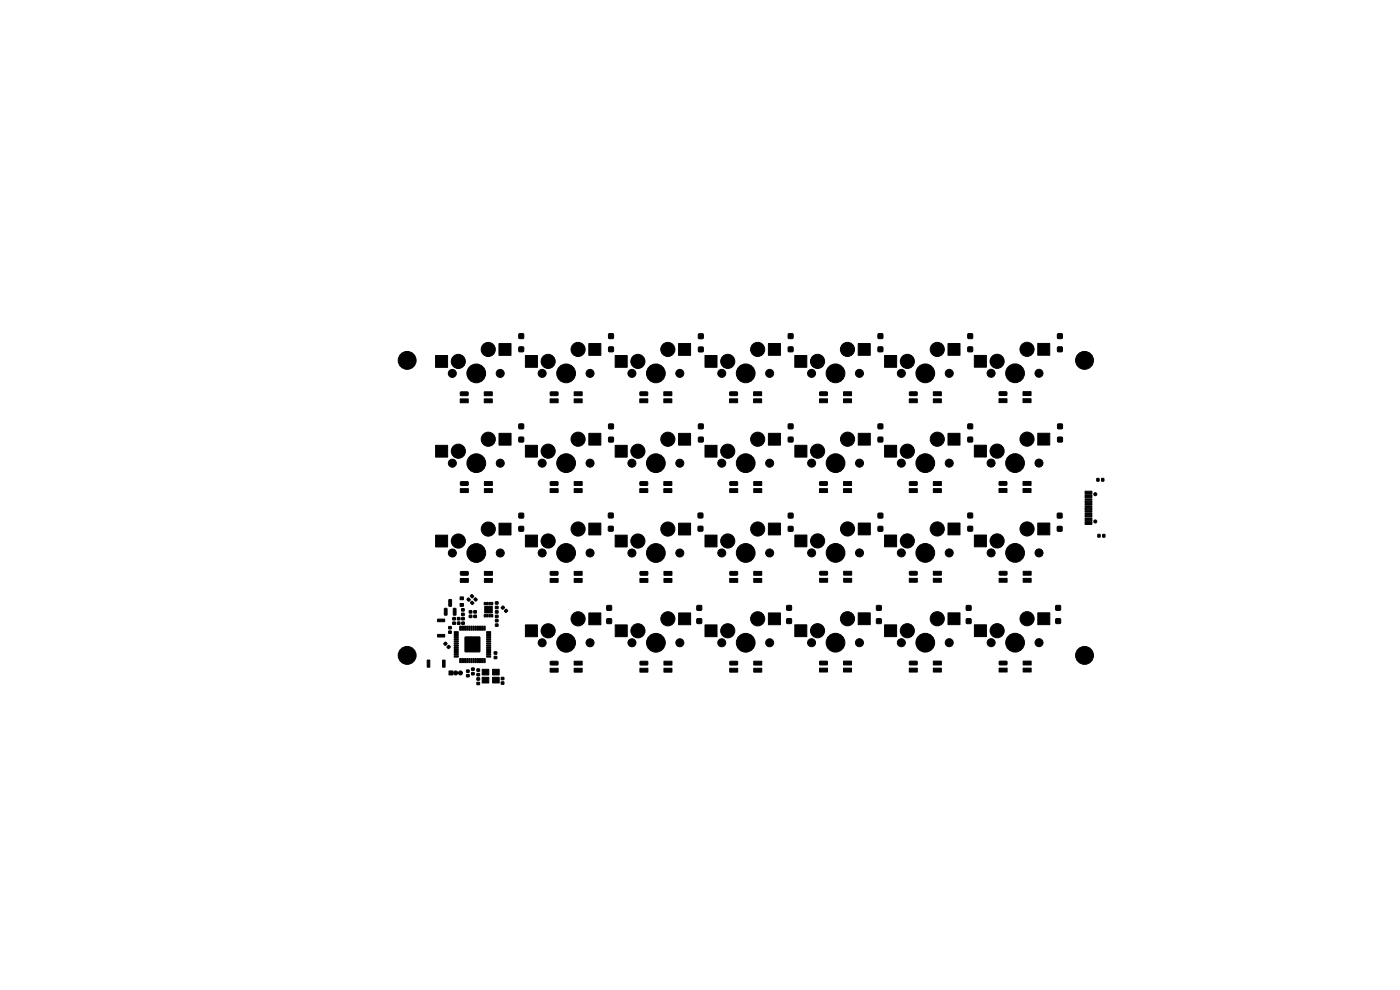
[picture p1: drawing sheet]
<svg xmlns="http://www.w3.org/2000/svg" width="297mm" height="210mm" viewBox="0 0 297 210" stroke-linecap="round" stroke-linejoin="round" font-family="sans-serif">
<g fill="#000" stroke="#000" stroke-width=".21">
<path d="M92.4 75.4h2.6v2.5h-2.6zM105.9 72.9h2.5v2.5h-2.5zM110.1 73.6h1v1h-1zM110.1 70.8h1v1h-1zM111.5 75.4h2.5v2.5h-2.5zM124.9 72.9h2.6v2.5h-2.6zM129.2 73.6h.9v1h-.9zM129.2 70.8h.9v1h-.9zM130.5 75.4h2.6v2.5h-2.6zM144 72.9h2.5v2.5h-2.5zM148.2 73.6h1v1h-1zM148.2 70.8h1v1h-1z"/>
<path d="M149.6 75.4h2.5v2.5h-2.5zM163 72.9h2.6v2.5h-2.6zM167.3 73.6h.9v1h-.9zM167.3 70.8h.9v1h-.9zM168.6 75.4h2.6v2.5h-2.6zM182.1 72.9h2.5v2.5h-2.5zM186.3 73.6h1v1h-1zM186.3 70.8h1v1h-1zM187.7 75.4h2.5v2.5h-2.5zM201.1 72.9h2.6v2.5h-2.6zM205.4 73.6h.9v1h-.9zM205.4 70.8h.9v1h-.9z"/>
<path d="M206.7 75.4h2.6v2.5h-2.6zM220.2 72.9h2.5v2.5h-2.5zM224.4 73.6h.9v1h-.9zM224.4 70.8h.9v1h-.9zM92.4 94.5h2.6v2.5h-2.6zM97.7 83.2l1.5-.1 .1 .7-.2 .1h-1.3l-.2-.2zM97.6 84.6h1.7v.8h-1.7zM102.7 84.6h1.7v.8h-1.7zM102.7 83.1h1.7v.8h-1.7zM105.9 91.9h2.5v2.5h-2.5zM110.1 92.8h1v.9h-1zM110.1 90h1v.9h-1z"/>
<path d="M111.5 94.5h2.5v2.5h-2.5zM116.8 83.2l1.5-.1 .1 .7-.2 .1h-1.4l-.1-.2zM116.7 84.6h1.7v.8h-1.7zM121.8 84.6h1.7v.8h-1.7zM121.8 83.1h1.7v.8h-1.7zM124.9 91.9h2.6v2.5h-2.6zM129.2 92.8h.9v.9h-.9zM129.2 90h.9v.9h-.9zM130.5 94.5h2.6v2.5h-2.6zM135.8 83.2l1.5-.1 .1 .7-.2 .1h-1.3l-.2-.2zM135.7 84.6h1.7v.8h-1.7zM140.8 84.6h1.7v.8h-1.7z"/>
<path d="M140.8 83.1h1.7v.8h-1.7zM144 91.9h2.5v2.5h-2.5zM148.2 92.8h1v.9h-1zM148.2 90h1v.9h-1zM149.6 94.5h2.5v2.5h-2.5zM154.8 83.2l1.6-.1 .1 .7-.2 .1h-1.4l-.1-.2zM154.8 84.6h1.7v.8h-1.7zM159.9 84.6h1.7v.8h-1.7zM159.9 83.1h1.7v.8h-1.7zM163 91.9h2.6v2.5h-2.6zM167.3 92.8h.9v.9h-.9zM167.3 90h.9v.9h-.9z"/>
<path d="M168.6 94.5h2.6v2.5h-2.6zM173.9 83.2l1.5-.1 .1 .7-.2 .1h-1.3l-.1-.2zM173.9 84.6h1.7v.8h-1.7zM179 84.6h1.7v.8h-1.7zM179 83.1h1.7v.8h-1.7zM182.1 91.9h2.5v2.5h-2.5zM186.3 92.8h1v.9h-1zM186.3 90h1v.9h-1zM187.7 94.5h2.5v2.5h-2.5zM193 83.2l1.5-.1 .1 .7-.2 .1h-1.4l-.1-.2zM192.9 84.6h1.7v.8h-1.7zM198 84.6h1.7v.8h-1.7z"/>
<path d="M198 83.1h1.7v.8h-1.7zM201.1 91.9h2.6v2.5h-2.6zM205.4 92.8h.9v.9h-.9zM205.4 90h.9v.9h-.9zM206.7 94.4h2.6v2.5h-2.6zM212 83.1h1.5l.1 .7-.2 .1h-1.3l-.2-.2zM211.9 84.6h1.7v.8h-1.7zM217 84.6h1.7v.8h-1.7zM217 83.1h1.7v.8h-1.7zM220.2 91.9h2.5v2.5h-2.5zM224.4 92.8h1v.9h-1zM224.4 90h1v.9h-1z"/>
<path d="M92.4 113.5h2.6v2.5h-2.6zM97.7 102.2h1.5l.1 .7-.2 .1h-1.3l-.1-.2zM97.7 103.7h1.7v.8h-1.7zM102.8 103.7h1.7v.8h-1.7zM102.8 102.2h1.7v.8h-1.7zM105.9 111h2.5v2.5h-2.5zM110.1 111.7h1v1h-1zM110.1 108.9h1v1h-1zM111.5 113.5h2.5v2.5h-2.5zM116.8 102.2h1.5l.1 .7-.2 .1h-1.4l-.1-.2zM116.7 103.7h1.7v.8h-1.7zM121.8 103.7h1.7v.8h-1.7z"/>
<path d="M121.8 102.2h1.7v.8h-1.7zM124.9 111h2.6v2.5h-2.6zM129.1 111.7h1v.9h-1zM129.1 108.9h1v.9h-1zM130.5 113.5h2.6v2.5h-2.6zM135.8 102.2h1.5l.1 .7-.2 .1h-1.3l-.2-.2zM135.7 103.7h1.7v.8h-1.7zM140.8 103.7h1.7v.8h-1.7zM140.8 102.2h1.7v.8h-1.7zM144 111h2.5v2.5h-2.5zM148.1 111.7h1v.9h-1zM148.1 108.9h1v.9h-1z"/>
<path d="M149.6 113.5h2.5v2.5h-2.5zM154.9 102.2h1.5l.1 .7-.2 .1h-1.4l-.1-.2zM154.8 103.7h1.7v.8h-1.7zM159.9 103.7h1.7v.8h-1.7zM159.9 102.2h1.7v.8h-1.7zM163 111h2.6v2.5h-2.6zM167.3 111.7h.9v1h-.9zM167.3 108.9h.9v1h-.9zM168.6 113.5h2.6v2.5h-2.6zM173.9 102.2h1.5l.1 .7-.2 .1h-1.3l-.1-.2zM173.9 103.7h1.7v.8h-1.7zM179 103.7h1.7v.8h-1.7z"/>
<path d="M179 102.2h1.7v.8h-1.7zM182.1 111h2.5v2.5h-2.5zM186.3 111.7h1v1h-1zM186.3 108.9h1v1h-1zM187.7 113.5h2.5v2.5h-2.5zM193 102.2h1.5l.1 .7-.2 .1h-1.4l-.1-.2zM192.9 103.7h1.7v.8h-1.7zM198 103.7h1.7v.8h-1.7zM198 102.2h1.7v.8h-1.7zM201.1 111h2.6v2.5h-2.6zM205.4 111.7h.9v.9h-.9zM205.4 108.9h.9v.9h-.9z"/>
<path d="M206.7 113.5h2.6v2.5h-2.6zM212 102.2h1.5l.1 .6-.2 .2-1.3-.1-.2-.1zM211.9 103.6h1.7v.9h-1.7zM217 103.6h1.7v.9h-1.7zM217 102.1h1.7v.9h-1.7zM220.2 111h2.5v2.5h-2.5zM224.3 111.7h1v1h-1zM224.3 108.9h1v1h-1zM230.2 104.2h1.4v.6h-1.4zM230.2 105h1.4v.6h-1.4zM230.2 105.8h1.4v.3h-1.4zM230.2 106.3h1.4v.3h-1.4z"/>
<path d="M230.2 106.8h1.4v.3h-1.4zM230.2 107.3h1.4v.3h-1.4zM230.2 107.8h1.4v.3h-1.4zM230.2 108.3h1.4v.3h-1.4zM230.2 108.8h1.4v.3h-1.4zM230.2 109.3h1.4v.3h-1.4zM230.2 109.9h1.4v.6h-1.4zM230.2 110.7h1.4v.5h-1.4zM232.7 101.5h.4v.6h-.4zM232.9 113.4h.5v.5h-.5zM233.7 101.5h.5v.6h-.5zM233.9 113.4h.5v.5h-.5z"/>
<path d="M92.8 134.6h1.5v.5h-1.5zM92.8 131.3h1.5v.6h-1.5zM94.3 129.1h.5v1.4l-.5-.1zM94.2 136.5l.3-.3 .3 .3-.3 .4-.3-.2zM95.1 136.9h.2l.2 .3-.4 .4-.3-.3zM95.2 133.9h.5v.4h-.5zM95.2 132.9h.5v.5h-.5zM95.2 127.2h.6l-.1 1.4-.5-.1zM96.1 132h.5v.4h-.5zM96.1 131h.5v.5h-.5zM96.2 129.1h.5v1.4l-.5-.1zM97 132h.6v.4h-.6z"/>
<path d="M97 131h.6v.5h-.6zM96.4 139.2h.8v.1l-.8 .1zM96.4 138.8h.8v.1l-.8 .1zM96.4 138.4h.8v.1l-.8 .1zM96.4 138h.8v.1l-.8 .1zM96.4 137.6h.8v.1l-.8 .1zM96.4 137.2h.8v.1l-.8 .1zM96.4 136.8h.8v.1l-.8 .1zM96.4 136.4h.8v.1l-.8 .1zM96.4 136h.8v.1l-.8 .1zM96.4 135.6h.8v.1l-.8 .1zM96.4 135.2h.8v.1l-.8 .1z"/>
<path d="M96.4 134.8h.8v.1l-.8 .1zM96.4 134.4h.8v.1l-.8 .1zM96.4 134h.8v.1l-.8 .1zM97.6 128h.7v.6h-.7zM97.6 126.6h.7v.6h-.7zM97.5 132.8l.2 .1v.8l-.2-.1zM98 132h.5v.4h-.5zM98 131h.5v.5h-.5zM97.9 132.8l.2 .1v.8l-.2-.1zM97.9 129.1h.6v.5h-.6zM97.9 130.1h.6v.5h-.6zM98.3 132.8l.2 .1v.8l-.2-.1z"/>
<path d="M98.7 132.8l.2 .1v.8l-.2-.1zM99.1 132.8l.2 .1v.8l-.2-.1zM97.7 121.3l1.5-.1 .1 .7-.2 .1h-1.3l-.1-.2zM97.7 122.7h1.7v.8h-1.7zM99.6 130.5h.5v.5h-.5zM99.6 129.6h.5v.4h-.5zM99.5 132.8l.2 .1v.8l-.2-.1zM99.1 127.1l.3-.3 .4 .5-.4 .2zM99.9 132.8l.2 .1v.8l-.2-.1zM100 126.1l.5 .4-.3 .3-.4-.3zM99.8 127.8l.4-.3 .3 .5-.3 .2zM100.3 132.8l.2 .1v.8l-.2-.1z"/>
<path d="M100.5 130.5h.6v.5h-.6zM100.5 129.6h.6v.4h-.6zM100.7 132.8l.2 .1v.8l-.2-.1zM100.8 126.8l.4 .4-.2 .3-.5-.3zM101.1 132.8l.2 .1v.8l-.2-.1zM101.5 132.8l.2 .1v.8l-.2-.1zM98.7 135.1h3.1v3.2h-3.1zM101.9 132.8l.2 .1v.8l-.2-.1zM102.3 132.8l.2 .1v.8l-.2-.1zM102.7 130.4h.3v.5l-.3-.1zM102.7 127.8h.3v.5h-.3zM102.7 132.8l.2 .1v.8l-.2-.1z"/>
<path d="M103.2 130.4h.3v.5l-.3-.1zM103.2 127.8h.3v.5h-.3zM103.7 130.4h.3v.5l-.3-.1zM103.7 127.8h.3v.5h-.3zM103.2 134h.9v.1l-.8 .1zM103.2 134.4h.9v.1l-.8 .1zM103.2 134.8h.9v.1l-.8 .1zM103.2 135.2h.9v.1l-.8 .1zM103.2 135.6h.9v.1l-.8 .1zM103.2 136h.9v.1l-.8 .1zM103.2 136.4h.9v.1l-.8 .1zM103.2 136.8h.9v.1l-.8 .1z"/>
<path d="M103.2 137.2h.9v.1l-.8 .1zM103.2 137.6h.9v.1l-.8 .1zM103.2 138h.9v.1l-.8 .1zM103.2 138.4h.9v.1l-.8 .1zM103.2 138.8h.9v.1l-.8 .1zM103.2 139.2h.9v.1l-.8 .1zM104.2 130.4h.3v.5l-.3-.1zM104.2 127.8h.3v.5h-.3zM102.8 128.6h1.6v1.4h-1.6zM102.8 122.7h1.7v.8h-1.7zM102.8 121.2h1.7v.8h-1.7zM105.1 132.4h.5v.4h-.5z"/>
<path d="M105.1 131.4h.5v.5h-.5zM105.1 128.6h.5v.5h-.5zM105.1 127.7h.5v.4h-.5zM105.1 130.5h.5v.5h-.5zM105.1 129.6h.5v.4h-.5zM104.9 138.3h.5v.5h-.5zM104.9 139.2h.5v.5h-.5zM106.6 128.6h.2l.2 .3-.3 .4-.4-.4zM107.3 129.3h.2l.2 .3-.4 .3-.3-.3zM111.5 132.6h2.5v2.5h-2.5zM116.8 121.3l1.5-.1 .1 .7-.2 .1h-1.4l-.1-.2zM116.7 122.7h1.7v.8h-1.7z"/>
<path d="M121.8 122.7h1.7v.8h-1.7zM121.8 121.2h1.7v.8h-1.7zM124.9 130h2.6v2.5h-2.6zM128.8 131.3h.9v.9h-.9zM128.8 128.5h.9v.9h-.9zM130.5 132.6h2.6v2.5h-2.6zM135.8 121.3l1.5-.1 .1 .7-.2 .1h-1.3l-.1-.2zM135.8 122.7h1.7v.8h-1.7zM140.9 122.7h1.7v.8h-1.7zM140.9 121.2h1.7v.8h-1.7zM144 130h2.5v2.5h-2.5zM147.9 131.3h.9v.9h-.9z"/>
<path d="M147.9 128.5h.9v.9h-.9zM149.6 132.6h2.5v2.5h-2.5zM154.9 121.3l1.5-.1 .1 .7-.2 .1h-1.4l-.1-.2zM154.8 122.7h1.7v.8h-1.7zM159.9 122.7h1.7v.8h-1.7zM159.9 121.2h1.7v.8h-1.7zM163 130h2.6v2.5h-2.6zM166.9 131.3h1v.9h-1zM166.9 128.5h1v.9h-1zM168.6 132.5h2.6v2.5h-2.6zM173.9 121.2h1.6l.1 .7-.2 .1h-1.4l-.1-.2zM173.9 122.7h1.7v.8h-1.7z"/>
<path d="M179 122.7h1.7v.8h-1.7zM179 121.2h1.7v.8h-1.7zM182.1 130h2.5v2.5h-2.5zM186 131.3h.9v.9h-.9zM186 128.5h.9v.9h-.9zM187.7 132.5h2.5v2.5h-2.5zM193 121.2h1.5l.1 .7-.2 .1h-1.4l-.1-.2zM192.9 122.7h1.7v.8h-1.7zM198 122.7h1.7v.8h-1.7zM198 121.2h1.7v.8h-1.7zM201.1 130h2.6v2.5h-2.6zM205 131.3h1v.9h-1z"/>
<path d="M205 128.5h1v.9h-1zM206.7 132.5h2.6v2.5h-2.6zM212 121.2h1.5l.1 .7-.2 .1h-1.3l-.1-.2zM212 122.7h1.7v.8h-1.7zM217.1 122.7h1.7v.8h-1.7zM217.1 121.2h1.7v.8h-1.7zM220.2 130h2.5v2.5h-2.5zM224 131.3h1v.9h-1zM224 128.5h1v.9h-1zM90.6 140h.6v1.5h-.6zM93.9 140h.5v1.5h-.5zM95.3 142.3h.8v.9h-.8z"/>
<path d="M97.5 139.7h.2v.9l-.2-.1zM97.9 139.7h.2v.9l-.2-.1zM98.3 139.7h.2v.9l-.2-.1zM98.7 139.7h.2v.9l-.2-.1zM99.1 139.7h.2v.9l-.2-.1zM99 142.1h.5v.5h-.5zM99 143.1h.5v.5h-.5zM99.5 139.7h.2v.9l-.2-.1zM99.9 139.7h.2v.9l-.2-.1zM100.1 141.7h.5v.5h-.5zM100.1 142.7h.5v.4h-.5zM100.3 139.7h.2v.9l-.2-.1z"/>
<path d="M100.7 139.7h.2v.9l-.2-.1zM101.2 142.9h.5v.4h-.5zM101.2 141.9h.5v.5h-.5zM101.1 139.7h.2v.9l-.2-.1zM101.2 143.8h.5v.5h-.5zM101.2 144.7h.5v.5h-.5zM101.5 139.7h.2v.9l-.2-.1zM101.9 139.7h.2v.9l-.2-.1zM102.3 139.7h.2v.9l-.2-.1zM102.7 139.7h.2v.9l-.2-.1zM102.3 143.7h1.4v1.2h-1.4zM102.3 142h1.4v1.2h-1.4z"/>
<path d="M104.5 143.7h1.4v1.2h-1.4zM104.5 142h1.4v1.2h-1.4zM106.3 143.7h.6v.5h-.6zM106.3 144.7h.6v.4h-.6zM116.8 140.3h1.5l.1 .7-.2 .1h-1.4l-.1-.2zM116.7 141.8h1.7v.8h-1.7zM121.8 141.8h1.7v.8h-1.7zM121.8 140.3h1.7v.8h-1.7zM135.8 140.3h1.5l.1 .7-.2 .1h-1.3l-.1-.2zM135.8 141.8h1.7v.8h-1.7zM140.9 141.8h1.7v.8h-1.7zM140.9 140.3h1.7v.8h-1.7z"/>
<path d="M154.9 140.3h1.5l.1 .7-.2 .1h-1.4l-.1-.2zM154.8 141.8h1.7v.8h-1.7zM159.9 141.8h1.7v.8h-1.7zM159.9 140.3h1.7v.8h-1.7zM173.9 140.3h1.5l.1 .6-.2 .2-1.3-.1-.1-.1zM173.9 141.7h1.7v.9h-1.7zM179 141.7h1.7v.9h-1.7zM179 140.2h1.7v.9h-1.7zM193 140.3h1.5l.1 .6-.2 .2-1.4-.1-.1-.1zM192.9 141.7h1.7v.9h-1.7zM198 141.7h1.7v.9h-1.7zM198 140.2h1.7v.9h-1.7z"/>
<path d="M212 140.3h1.5l.1 .6-.2 .2-1.3-.1-.1-.1zM212 141.7h1.7v.9h-1.7zM217.1 141.7h1.7v.9h-1.7zM217.1 140.2h1.7v.9h-1.7z"/>
<circle cx="86.4" cy="76.5" r="1.9"/>
<circle cx="96" cy="79.2" r=".85"/>
<circle cx="97.2" cy="76.7" r="1.5"/>
<circle cx="101" cy="79.2" r="1.99"/>
<circle cx="103.6" cy="74.1" r="1.5"/>
<circle cx="106.1" cy="79.2" r=".85"/>
<circle cx="115" cy="79.2" r=".85"/>
<circle cx="116.3" cy="76.7" r="1.5"/>
<circle cx="120.1" cy="79.2" r="1.99"/>
<circle cx="122.6" cy="74.1" r="1.5"/>
<circle cx="125.2" cy="79.2" r=".85"/>
<circle cx="134.1" cy="79.2" r=".85"/>
<circle cx="135.3" cy="76.7" r="1.5"/>
<circle cx="139.1" cy="79.2" r="1.99"/>
<circle cx="141.7" cy="74.1" r="1.5"/>
<circle cx="144.2" cy="79.2" r=".85"/>
<circle cx="153.1" cy="79.2" r=".85"/>
<circle cx="154.4" cy="76.7" r="1.5"/>
<circle cx="158.2" cy="79.2" r="1.99"/>
<circle cx="160.7" cy="74.1" r="1.5"/>
<circle cx="163.3" cy="79.2" r=".85"/>
<circle cx="172.2" cy="79.2" r=".85"/>
<circle cx="173.4" cy="76.7" r="1.5"/>
<circle cx="177.2" cy="79.2" r="1.99"/>
<circle cx="179.8" cy="74.1" r="1.5"/>
<circle cx="182.3" cy="79.2" r=".85"/>
<circle cx="191.2" cy="79.2" r=".85"/>
<circle cx="192.5" cy="76.7" r="1.5"/>
<circle cx="196.3" cy="79.2" r="1.99"/>
<circle cx="198.8" cy="74.1" r="1.5"/>
<circle cx="201.4" cy="79.2" r=".85"/>
<circle cx="210.3" cy="79.2" r=".85"/>
<circle cx="211.5" cy="76.6" r="1.5"/>
<circle cx="215.3" cy="79.2" r="1.99"/>
<circle cx="217.9" cy="74.1" r="1.5"/>
<circle cx="220.4" cy="79.2" r=".85"/>
<circle cx="230.1" cy="76.5" r="1.9"/>
<circle cx="96" cy="98.3" r=".85"/>
<circle cx="97.2" cy="95.7" r="1.5"/>
<circle cx="101" cy="98.3" r="1.99"/>
<circle cx="103.6" cy="93.2" r="1.5"/>
<circle cx="106.1" cy="98.3" r=".85"/>
<circle cx="115" cy="98.2" r=".85"/>
<circle cx="116.3" cy="95.7" r="1.5"/>
<circle cx="120.1" cy="98.3" r="1.99"/>
<circle cx="122.6" cy="93.2" r="1.5"/>
<circle cx="125.2" cy="98.2" r=".85"/>
<circle cx="134.1" cy="98.3" r=".85"/>
<circle cx="135.3" cy="95.7" r="1.5"/>
<circle cx="139.1" cy="98.3" r="1.99"/>
<circle cx="141.7" cy="93.2" r="1.5"/>
<circle cx="144.2" cy="98.3" r=".85"/>
<circle cx="153.1" cy="98.3" r=".85"/>
<circle cx="154.4" cy="95.7" r="1.5"/>
<circle cx="158.2" cy="98.3" r="1.99"/>
<circle cx="160.7" cy="93.2" r="1.5"/>
<circle cx="163.3" cy="98.3" r=".85"/>
<circle cx="172.2" cy="98.2" r=".85"/>
<circle cx="173.5" cy="95.7" r="1.5"/>
<circle cx="177.3" cy="98.3" r="1.99"/>
<circle cx="179.8" cy="93.2" r="1.5"/>
<circle cx="182.3" cy="98.2" r=".85"/>
<circle cx="191.2" cy="98.2" r=".85"/>
<circle cx="192.5" cy="95.7" r="1.5"/>
<circle cx="196.3" cy="98.3" r="1.99"/>
<circle cx="198.8" cy="93.2" r="1.5"/>
<circle cx="201.4" cy="98.2" r=".85"/>
<circle cx="210.3" cy="98.2" r=".85"/>
<circle cx="211.5" cy="95.7" r="1.5"/>
<circle cx="215.3" cy="98.2" r="1.99"/>
<circle cx="217.9" cy="93.2" r="1.5"/>
<circle cx="220.4" cy="98.2" r=".85"/>
<circle cx="96" cy="117.3" r=".85"/>
<circle cx="97.2" cy="114.8" r="1.5"/>
<circle cx="101" cy="117.3" r="1.99"/>
<circle cx="103.6" cy="112.2" r="1.5"/>
<circle cx="106.1" cy="117.3" r=".85"/>
<circle cx="115" cy="117.3" r=".85"/>
<circle cx="116.3" cy="114.8" r="1.5"/>
<circle cx="120.1" cy="117.3" r="1.99"/>
<circle cx="122.6" cy="112.2" r="1.5"/>
<circle cx="125.2" cy="117.3" r=".85"/>
<circle cx="134.1" cy="117.3" r=".85"/>
<circle cx="135.3" cy="114.8" r="1.5"/>
<circle cx="139.1" cy="117.3" r="1.99"/>
<circle cx="141.7" cy="112.2" r="1.5"/>
<circle cx="144.2" cy="117.3" r=".85"/>
<circle cx="153.1" cy="117.3" r=".85"/>
<circle cx="154.4" cy="114.8" r="1.5"/>
<circle cx="158.2" cy="117.3" r="1.99"/>
<circle cx="160.7" cy="112.2" r="1.5"/>
<circle cx="163.3" cy="117.3" r=".85"/>
<circle cx="172.2" cy="117.3" r=".85"/>
<circle cx="173.5" cy="114.7" r="1.5"/>
<circle cx="177.3" cy="117.3" r="1.99"/>
<circle cx="179.8" cy="112.2" r="1.5"/>
<circle cx="182.3" cy="117.3" r=".85"/>
<circle cx="191.2" cy="117.3" r=".85"/>
<circle cx="192.5" cy="114.7" r="1.5"/>
<circle cx="196.3" cy="117.3" r="1.99"/>
<circle cx="198.8" cy="112.2" r="1.5"/>
<circle cx="201.4" cy="117.3" r=".85"/>
<circle cx="210.3" cy="117.3" r=".85"/>
<circle cx="211.5" cy="114.7" r="1.5"/>
<circle cx="215.3" cy="117.3" r="1.99"/>
<circle cx="217.9" cy="112.2" r="1.5"/>
<circle cx="220.4" cy="117.3" r=".85"/>
<circle cx="232.4" cy="110.6" r=".33"/>
<circle cx="232.4" cy="104.8" r=".33"/>
<circle cx="86.4" cy="139" r="1.9"/>
<circle cx="115" cy="136.4" r=".85"/>
<circle cx="116.3" cy="133.8" r="1.5"/>
<circle cx="120.1" cy="136.4" r="1.99"/>
<circle cx="122.6" cy="131.3" r="1.5"/>
<circle cx="125.2" cy="136.4" r=".85"/>
<circle cx="134.1" cy="136.3" r=".85"/>
<circle cx="135.3" cy="133.8" r="1.5"/>
<circle cx="139.1" cy="136.4" r="1.99"/>
<circle cx="141.7" cy="131.3" r="1.5"/>
<circle cx="144.2" cy="136.3" r=".85"/>
<circle cx="153.1" cy="136.3" r=".85"/>
<circle cx="154.4" cy="133.8" r="1.5"/>
<circle cx="158.2" cy="136.4" r="1.99"/>
<circle cx="160.7" cy="131.3" r="1.5"/>
<circle cx="163.3" cy="136.3" r=".85"/>
<circle cx="172.2" cy="136.3" r=".85"/>
<circle cx="173.4" cy="133.8" r="1.5"/>
<circle cx="177.2" cy="136.3" r="1.99"/>
<circle cx="179.8" cy="131.3" r="1.5"/>
<circle cx="182.3" cy="136.3" r=".85"/>
<circle cx="191.2" cy="136.3" r=".85"/>
<circle cx="192.5" cy="133.8" r="1.5"/>
<circle cx="196.3" cy="136.3" r="1.99"/>
<circle cx="198.8" cy="131.3" r="1.5"/>
<circle cx="201.4" cy="136.3" r=".85"/>
<circle cx="210.3" cy="136.3" r=".85"/>
<circle cx="211.5" cy="133.8" r="1.5"/>
<circle cx="215.3" cy="136.3" r="1.99"/>
<circle cx="217.9" cy="131.2" r="1.5"/>
<circle cx="220.4" cy="136.3" r=".85"/>
<circle cx="230.1" cy="139" r="1.9"/>
<circle cx="96.7" cy="142.8" r=".42"/>
<circle cx="97.7" cy="142.8" r=".42"/>
</g>
</svg>
